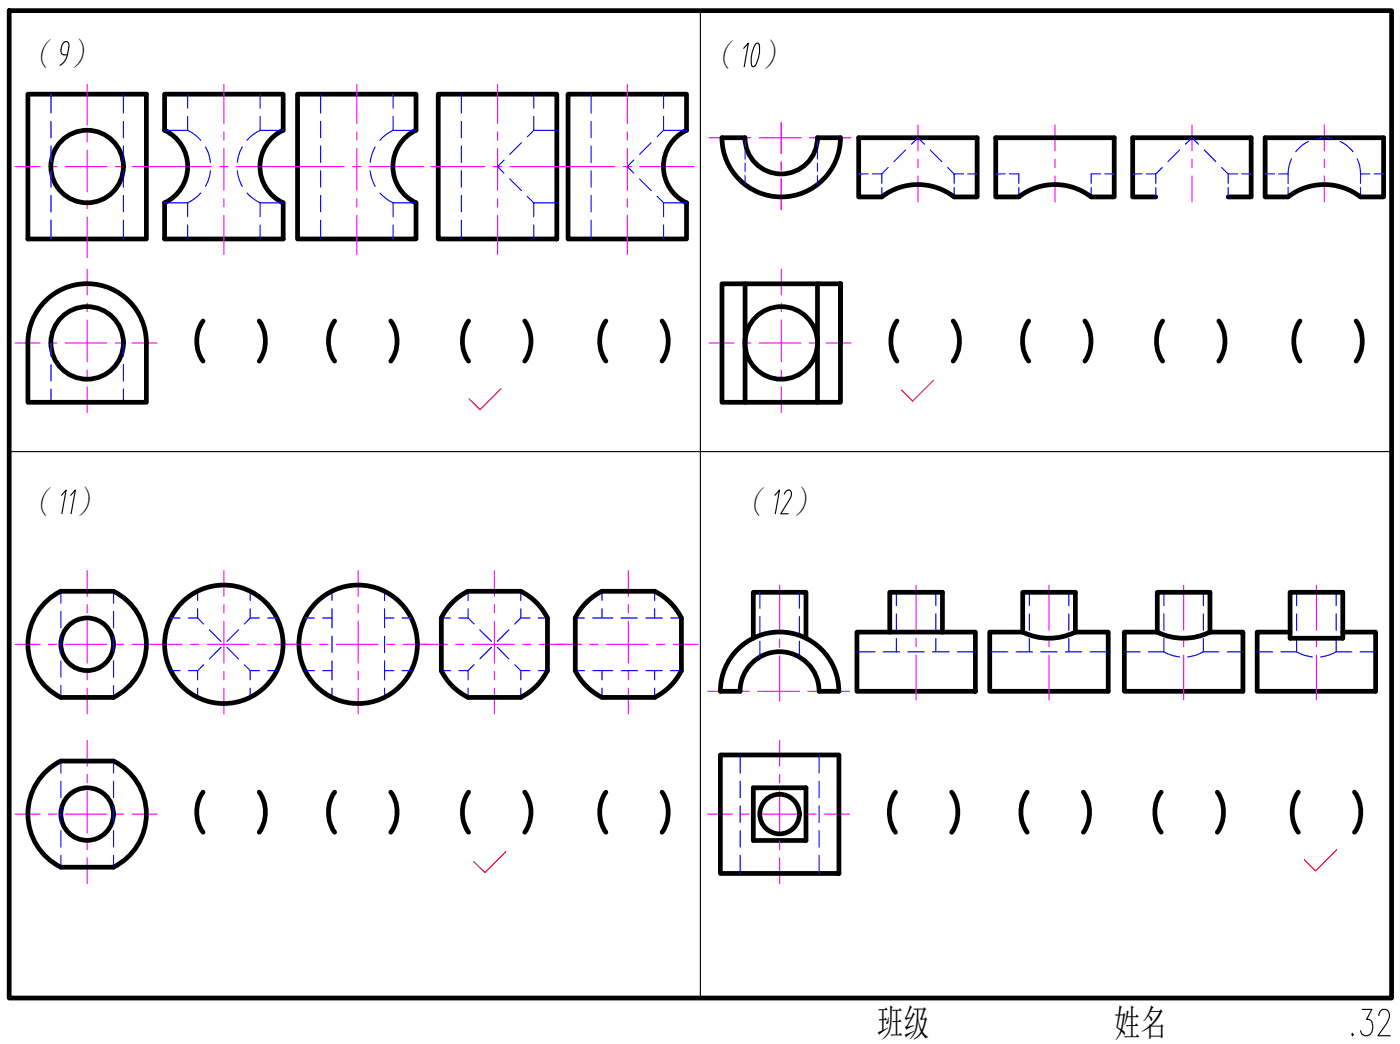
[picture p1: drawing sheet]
<svg xmlns="http://www.w3.org/2000/svg" width="119mm" height="89mm" viewBox="0 0 119 89" stroke-linecap="round" stroke-linejoin="round" font-family="sans-serif">
<defs><g id="words">
<g font-size="7.1">
<text x="15.7" y="32">( )</text>
<text x="26.9" y="32">( )</text>
<text x="38.2" y="32">( )</text>
<text x="49.9" y="32">( )</text>
<text x="85.9" y="32">( )</text>
<text x="97.1" y="32">( )</text>
<text x="108.8" y="32">( )</text>
<text x="15.7" y="71.9">( )</text>
<text x="26.9" y="71.9">( )</text>
<text x="49.9" y="71.9">( )</text>
<text x="74.6" y="71.9">( )</text>
<text x="85.5" y="71.9">( )</text>
<text x="97.1" y="71.9">( )</text>
</g>
<g font-size="7.1" fill="#f00">
<text x="74.6" y="32">( )</text>
<text x="38.2" y="71.9">( )</text>
<text x="108.8" y="71.9">( )</text>
</g>
<text font-size="4.9" x="7.2" y="7" transform="rotate(-90 7.2 7)">9）</text>
<g font-size="3.2">
<text x="2" y="5.7">（ ）</text>
<text x="59.9" y="5.8">（</text>
<text x="64.5" y="5.8">）</text>
<text x="2" y="43.7">（ ）</text>
<text x="62.5" y="43.7">（</text>
<text x="67.2" y="43.7">）</text>
<text x="74.4" y="87.8">班级</text>
<text x="94.5" y="87.8">姓名</text>
</g>
</g></defs>
<g fill="none" stroke="#000" stroke-width=".4">
<path d="M.8 .9h117.2v83.7h-117.2zM2.4 8h10v12.3h-10zM14 8h10v3.1a3.4 3.4 0 0 0-2 3 3.4 3.4 0 0 0 2 3.1v3.1h-10v-3.1a3.4 3.4 0 0 0 1.9-3.1 3.4 3.4 0 0 0-1.9-3zM25.2 8h10.1v3.1a3.4 3.4 0 0 0-2 3 3.4 3.4 0 0 0 2 3.1v3.1h-10.1zM37.2 8h10v12.3h-10zM48.2 8h10v3.1a3.4 3.4 0 0 0-2 3 3.4 3.4 0 0 0 2 3.1v3.1h-10zM63.2 11.7a3.1 3.1 0 0 0 3 3 3.1 3.1 0 0 0 3.1-3h2a5 5 0 0 1-5.1 5 5 5 0 0 1-5-5h2M72.8 11.7h10v5h-1.9a5 5 0 0 0-6.1 0h-2zM84.4 11.7h10.1v5h-2a5 5 0 0 0-6.1 0h-2zM98 16.7h-2v-5h10.1v5h-2M107.3 11.7h10v5h-2a5 5 0 0 0-6.1 0h-1.9zM4.2 25.2a5 5 0 0 1 5.3-.7 5 5 0 0 1 2.9 4.6v5h-10v-5a5 5 0 0 1 1.8-3.9z"/>
<path d="M63.2 24.1v10M69.3 24.1v10M71.3 24.1h-10.1v10h10.1v-10v5M4 50.9l1.2-.8h4.4a5 5 0 0 1 2.8 4.5 5 5 0 0 1-2.8 4.5h-4.4a5 5 0 0 1-1.2-8.2zM44.1 50.1a5 5 0 0 1 2.3 2.3v4.5a5 5 0 0 1-2.3 2.2M44.1 50.1h-4.4a5 5 0 0 0-2.3 2.3v4.5a5 5 0 0 0 2.3 2.2h4.4M57.8 52.4a5 5 0 0 0-2.3-2.3h-4.5a5 5 0 0 0-2.2 2.3v4.5a5 5 0 0 0 2.2 2.2h4.5a5.1 5.1 0 0 0 2.3-2.2M57.8 52.4v4.5M62.7 58.6a3.3 3.3 0 0 1 3.4-3.4 3.3 3.3 0 0 1 3.3 3.4h1.7M63.9 54.1v-3.9h4.4v3.9M71.1 58.6a5 5 0 0 0-5-5 5 5 0 0 0-5 5h1.7M72.6 53.6h10.1v5h-10.1z"/>
<path d="M75.4 53.6v-3.4h4.5v3.4M86.7 53.6a5 5 0 0 0 4.5 0M86.7 53.6h-2.8v5h10.1v-5h-2.8M86.7 53.6v-3.4h4.5v3.4M98.1 53.6a5 5 0 0 0 4.5 0M98.1 53.6h-2.8v5h10.1v-5h-2.8M98.1 53.6v-3.4h4.5v3.4M109.4 53.6h-2.8v5h10v-5h-2.8M109.4 50.2h4.4v3.9h-4.4zM5.2 64.5a5 5 0 0 0-2.8 4.5 5 5 0 0 0 2.8 4.5M5.2 64.5h4.4M5.2 73.5h4.4"/>
<path d="M9.6 64.5a5 5 0 0 1 2.8 4.5 5 5 0 0 1-2.8 4.5M61.1 64h10v10h-10zM63.9 66.8h4.4v4.5h-4.4z"/>
<circle cx="7.4" cy="14.1" r="3.1"/>
<circle cx="7.4" cy="29.1" r="3.1"/>
<circle cx="66.2" cy="29.1" r="3.1"/>
<circle cx="7.4" cy="54.6" r="2.23"/>
<circle cx="19" cy="54.6" r="5"/>
<circle cx="30.4" cy="54.6" r="5"/>
<circle cx="7.4" cy="69" r="2.23"/>
<circle cx="66.1" cy="69" r="1.68"/>
</g>
<!-- layer: 0 -->
<g fill="none" stroke="#000" stroke-width=".1">
<path d="M59.4 .9v83.7M63.1 4.1l.3-.4-.3 2M64 3.8l.3-.1a2.21 2.21 0 0 1-.3 1.9h-.2a2.33 2.33 0 0 1 .2-1.8zM.8 38.3h117.2M5.2 42l.4-.5-.4 2.1M6 42l.4-.5-.4 2.1M65.7 42l.4-.5-.4 2.1M66.9 41.5a.42 .42 0 0 1 .1 .7M66.9 41.5l-.3 .2-.1 .2M67 42.2l-.8 1.4h.6M114.7 87.6l-.1 .1 .1 .1v-.1M115.5 85.6h.8l-.4 .8h.2a.84 .84 0 0 1-.2 1.4 .46 .46 0 0 1-.6-.4"/>
<path d="M116.9 86.1l.1-.3a.49 .49 0 0 1 .7-.1 .49 .49 0 0 1 0 .7l-.9 1.4h1.1"/>
</g>
<g fill="none" stroke="#f0f" stroke-width=".1">
<path d="M1.3 14.1h2.1M4.1 14.1h.7M5.5 14.1h3.6M7.4 7.2v3.4M7.4 11.3v.7M7.4 12.7v3.6M7.4 17v.7M7.4 18.4v3.4M9.8 14.1h.7M11.2 14.1h6.7M18.6 14.1h.7M19 7.2v3.3"/>
<path d="M19 11.2v.7M19 12.6v3.5M19 16.8v.8M19 18.3v3.3M20 14.1h9.2M29.9 14.1h.7M30.3 7.2v3.3M30.3 11.2v.7M30.3 12.6v3.5M30.3 16.8v.8M30.3 18.3v3.3M31.3 14.1h4.6"/>
<path d="M36.5 14.1h4.6M41.8 14.1h.7M42.2 7.2v3.3M42.2 11.2v.7M42.2 12.6v3.5M42.2 16.8v.8M42.2 18.3v3.3M43.2 14.1h8.9M52.8 14.1h.7M53.2 7.2v3.3M53.2 11.2v.7M53.2 12.6v3.5"/>
<path d="M53.2 16.8v.8M53.2 18.3v3.3M54.2 14.1h4.6M60.1 11.7h2.1M62.9 11.7h.8M64.4 11.7h3.5M66.2 10.4v2.6M66.2 13.7v.7M66.2 15.1v2.7M68.6 11.7h.7M70 11.7h2.2M77.8 10.6v2.2"/>
<path d="M77.8 13.5v.7M77.8 14.9v2.2M89.4 10.6v2.2M89.4 13.5v.7M89.4 14.9v2.2M101.1 10.6v2.2M101.1 13.5v.7M101.1 14.9v2.2M112.3 10.6v2.2M112.3 13.5v.7M112.3 14.9v2.2M1.3 29.1h2.1"/>
<path d="M4.1 29.1h.7M5.5 29.1h3.6M7.4 22.8v2.2M7.4 25.7v.7M7.4 27.1v3.6M7.4 31.4v.7M7.4 32.8v2.2M9.8 29.1h.7M11.2 29.1h2.1M60.1 29.1h2.1M62.9 29.1h.8M64.4 29.1h3.5"/>
<path d="M66.2 22.8v2.2M66.2 25.7v.7M66.2 27.1v3.6M66.2 31.4v.7M66.2 32.8v2.2M68.6 29.1h.7M70 29.1h2.2M1.3 54.6h2.1M4.1 54.6h.7M5.5 54.6h3.6M7.4 48.4v2.1M7.4 51.3v.7"/>
<path d="M7.4 52.7v3.5M7.4 56.9v.7M7.4 58.3v2.2M9.8 54.6h.7M11.2 54.6h4.2M16.1 54.6h.8M17.6 54.6h3.5M19 48.4v2.1M19 51.3v.7M19 52.7v3.5M19 56.9v.7M19 58.3v2.2"/>
<path d="M21.8 54.6h.7M23.2 54.6h3.2M27.1 54.6h.7M28.5 54.6h3.6M30.4 48.4v2.1M30.4 51.3v.7M30.4 52.7v3.5M30.4 56.9v.7M30.4 58.3v2.2M32.8 54.6h.7M34.2 54.6h3.7M38.6 54.6h.7"/>
<path d="M40.1 54.6h3.5M41.9 48.4v2.1M41.9 51.3v.7M41.9 52.7v3.5M41.9 56.9v.7M41.9 58.3v2.2M44.3 54.6h.7M45.7 54.6h3.6M50 54.6h.7M51.4 54.6h3.6M53.3 48.4v2.1M53.3 51.3v.7"/>
<path d="M53.3 52.7v3.5M53.3 56.9v.7M53.3 58.3v2.2M55.7 54.6h.7M57.1 54.6h2.1M60 58.6h2.1M62.8 58.6h.7M64.2 58.6h3.6M66.1 49.6v3.9M66.1 54.2v.7M66.1 55.6v3.9M68.5 58.6h.7"/>
<path d="M69.9 58.6h2.1M77.7 49.6v3.8M77.7 54.1v.7M77.7 55.5v3.8M88.9 49.6v3.8M88.9 54.1v.7M88.9 55.5v3.8M100.3 49.6v3.8M100.3 54.1v.7M100.3 55.5v3.8M111.6 49.6v3.8M111.6 54.1v.7"/>
<path d="M111.6 55.5v3.8M1.3 69h2.1M4.1 69h.7M5.5 69h3.6M7.4 62.8v2.1M7.4 65.7v.7M7.4 67.1v3.5M7.4 71.3v.7M7.4 72.7v2.2M9.8 69h.7M11.2 69h2.1M60 69h2.1"/>
<path d="M62.8 69h.7M64.2 69h3.6M66.1 62.8v2.1M66.1 65.7v.7M66.1 67.1v3.5M66.1 71.3v.7M66.1 72.7v2.2M68.5 69h.7M69.9 69h2.1"/>
</g>
<g fill="none" stroke="#00f" stroke-width=".1">
<path d="M4.3 8v1.6M4.3 10.3v1.4M4.3 12.4v1.4M4.3 14.5v1.4M4.3 16.6v1.4M4.3 18.7v1.6M10.5 8v1.6M10.5 10.3v1.4M10.5 12.4v1.4M10.5 14.5v1.4M10.5 16.6v1.4M10.5 18.7v1.6"/>
<path d="M14 11.1h1.9M14 17.2h1.9M15.9 11.1l.6 .3 .5 .5M15.9 8v1.2M15.9 9.9v1.2M15.9 17.2v1.2M15.9 19.1v1.2M17 16.4l-.5 .4-.6 .4M17.4 12.5l.3 .7 .1 .6M17.8 14.5l-.1 .5-.3 .8M20.1 14.5l.1 .5 .3 .8M20.5 12.5l-.3 .7-.1 .6"/>
<path d="M20.9 16.4l.5 .4 .7 .4M22.1 11.1l-.7 .3-.5 .5M22.1 8v1.2M22.1 9.9v1.2M22.1 17.2v1.2M22.1 19.1v1.2M22.1 11.1h1.9M22.1 17.2h1.9M27.2 8v1.6M27.2 10.3v1.4M27.2 12.4v1.4M27.2 14.5v1.4"/>
<path d="M27.2 16.6v1.4M27.2 18.7v1.6M31.4 14.5l.1 .5 .3 .8M31.8 12.5l-.3 .7-.1 .6M32.2 16.4l.5 .4 .6 .4h2M33.3 11.1l-.6 .3-.5 .5M33.3 11.1h2M33.3 8v1.2M33.3 9.9v1.2M33.3 17.2v1.2M33.3 19.1v1.2M39.1 8v1.6"/>
<path d="M39.1 10.3v1.4M39.1 12.4v1.4M39.1 14.5v1.4M39.1 16.6v1.4M39.1 18.7v1.6M42.7 13.6l-.5 .5 .5 .6M43.2 15.2l1 1M44.2 12.1l-1 1M44.7 16.6l.5 .6M45.2 11.1h2M45.2 17.2h2M45.2 8v1.2"/>
<path d="M45.2 9.9v1.2M45.2 17.2v1.2M45.2 19.1v1.2M45.2 11.1l-.5 .5M50.1 8v1.6M50.1 10.3v1.4M50.1 12.4v1.4M50.1 14.5v1.4M50.1 16.6v1.4M50.1 18.7v1.6M53.7 13.6l-.5 .5 .5 .6M54.2 15.2l1 1"/>
<path d="M55.2 12.1l-1 1M55.7 16.6l.6 .6M56.3 11.1h1.9M56.3 17.2h1.9M56.3 8v1.2M56.3 9.9v1.2M56.3 17.2v1.2M56.3 19.1v1.2M56.3 11.1l-.6 .5M63.2 11.7v.7M63.2 12.8v.7M63.2 13.8v.7"/>
<path d="M63.2 14.9v.7M69.3 11.7v.7M69.3 12.8v.7M69.3 13.8v.7M69.3 14.9v.7M72.8 14.7h.8M74 14.7h.8M74.8 14.7v.9M74.8 15.9v.8M75.3 14.2l-.5 .5M76.8 12.7l-1 1M77.3 12.2l.5-.5 .6 .5"/>
<path d="M78.9 12.7l.9 1M80.3 14.2l.6 .5M80.9 14.7h.8M80.9 14.7v.9M80.9 15.9v.8M82 14.7h.8M84.4 14.7h.8M85.6 14.7h.8v.9M86.4 15.9v.8M92.5 15.9v.8M93.3 14.7h-.8v.9M93.7 14.7h.8"/>
<path d="M96 14.7h.8M97.2 14.7h.8M98 14.7v.9M98 15.9v.8M98.5 14.2l-.5 .5M100 12.7l-1 1M100.5 12.2l.6-.5 .5 .5M102.1 12.7l1 1M103.6 14.2l.5 .5M104.1 14.7h.8M104.1 14.7v.9M104.1 15.9v.8"/>
<path d="M105.3 14.7h.8M107.3 14.7h.8M108.4 14.7h.8M109.2 14.7v.9M109.2 15.9v.8M109.5 13.5l-.2 .5-.1 .7M110.9 12l-.5 .3-.5 .6M111.6 11.8l.5-.1 .9 .1M113.6 12l.5 .3 .6 .6M115.1 13.5l.2 .5v.7M115.3 14.7h.8M115.3 14.7v.9"/>
<path d="M115.3 15.9v.8M116.5 14.7h.8M4.3 29.1v1.1M4.3 30.9v1.4M4.3 33v1.1M10.5 29.1v1.1M10.5 30.9v1.4M10.5 33v1.1M5.2 50.1v1M5.2 51.8v1.4M5.2 53.9v1.4M5.2 56v1.4"/>
<path d="M5.2 58.1v1M9.6 50.1v1M9.6 51.8v1.4M9.6 53.9v1.4M9.6 56v1.4M9.6 58.1v1M14.5 52.4h.8M14.5 56.9h.8M16 52.4h.8M16 56.9h.8M16.8 50.1v.8M16.8 51.6v.8"/>
<path d="M16.8 56.9v.7M16.8 58.3v.8M16.8 52.4l.5 .5M17.3 56.3l-.5 .6M17.8 53.4l.9 1M18.7 54.9l-.9 1M19.2 54.9l1 1M20.2 53.4l-1 1M20.7 56.3l.5 .6M21.2 50.1v.8M21.2 51.6v.8M21.2 56.9v.7"/>
<path d="M21.2 58.3v.8M21.2 52.4h.8M21.2 56.9h.8M21.2 52.4l-.5 .5M22.7 52.4h.8M22.7 56.9h.8M25.9 52.4h.8M25.9 56.9h.8M27.4 52.4h.7M27.4 56.9h.7M28.1 50.1v.8M28.1 51.6v1.6"/>
<path d="M28.1 53.9v1.4M28.1 56v1.6M28.1 58.3v.8M32.6 52.4h.8M32.6 56.9h.8M32.6 50.1v.8M32.6 51.6v1.6M32.6 53.9v1.4M32.6 56v1.6M32.6 58.3v.8M34.1 52.4h.8M34.1 56.9h.8"/>
<path d="M37.4 52.4h.8M37.4 56.9h.8M38.9 52.4h.8M38.9 56.9h.8M39.7 50.1v.8M39.7 51.6v.8M39.7 56.9v.7M39.7 58.3v.8M39.7 52.4l.5 .5M40.2 56.3l-.5 .6M40.7 53.4l1 1M41.7 54.9l-1 1"/>
<path d="M42.2 54.9l.9 1M43.1 53.4l-.9 1M43.6 56.3l.5 .6M44.1 52.4h.8M44.1 56.9h.8M44.1 50.1v.8M44.1 51.6v.8M44.1 56.9v.7M44.1 58.3v.8M44.1 52.4l-.5 .5M45.6 52.4h.8M45.6 56.9h.8"/>
<path d="M48.8 52.4h.8M48.8 56.9h.8M50.3 52.4h1.7M50.3 56.9h1.7M51 50.1v.8M51 51.6v.8M51 56.9v.7M51 58.3v.8M52.7 52.4h1.4M52.7 56.9h1.4M54.8 52.4h1.3M54.8 56.9h1.3"/>
<path d="M55.5 50.1v.8M55.5 51.6v.8M55.5 56.9v.7M55.5 58.3v.8M56.8 52.4h1M56.8 56.9h1M64.4 50.2v1.4M64.4 52.3v1.4M64.4 54.4v1.3M67.8 50.2v1.4M67.8 52.3v1.4M67.8 54.4v1.3"/>
<path d="M72.6 55.3h1.6M74.9 55.3h1.4M76 50.2v1.1M76 52v1.4M76 54.1v1.2M77 55.3h1.4M79.1 55.3h1.4M79.3 50.2v1.1M79.3 52v1.4M79.3 54.1v1.2M81.2 55.3h1.5M83.9 55.3h1.5"/>
<path d="M86.1 55.3h1.4M87.3 50.2v1.1M87.3 52v1.4M87.3 54.1v1.2M88.2 55.3h1.4M90.3 55.3h1.4M90.6 50.2v1.1M90.6 52v1.4M90.6 54.1v1.2M92.4 55.3h1.6M95.3 55.3h1.4M97.4 55.3h1.3"/>
<path d="M98.7 55.3l.6 .2 .7 .2M98.7 50.2v1.1M98.7 52v1.4M98.7 54.1v1.2M102 55.3l-.6 .2-.7 .2M102 55.3h1.3M102 50.2v1.1M102 52v1.4M102 54.1v1.2M104 55.3h1.4M106.6 55.3h1.3M108.6 55.3h1.3"/>
<path d="M109.9 55.3l.7 .2 .7 .2M109.9 50.2v1.1M109.9 52v1.4M109.9 54.1v1.2M113.3 55.3l-.7 .2-.6 .2M113.3 55.3h1.3M113.3 50.2v1.1M113.3 52v1.4M113.3 54.1v1.2M115.3 55.3h1.3M5.2 64.5v1M5.2 66.2v1.4"/>
<path d="M5.2 68.3v1.4M5.2 70.4v1.4M5.2 72.5v1M9.6 64.5v1M9.6 66.2v1.4M9.6 68.3v1.4M9.6 70.4v1.4M9.6 72.5v1M62.8 64v1.5M62.8 66.2v1.4M62.8 68.3v1.4M62.8 70.4v1.4"/>
<path d="M62.8 72.5v1.5M69.4 64v1.5M69.4 66.2v1.4M69.4 68.3v1.4M69.4 70.4v1.4M69.4 72.5v1.5"/>
</g>
<path d="M42.5 33l-1.8 1.7-.9-.9" fill="none" stroke="#f00" stroke-width=".1"/>
<use href="#words"/>
</svg>
